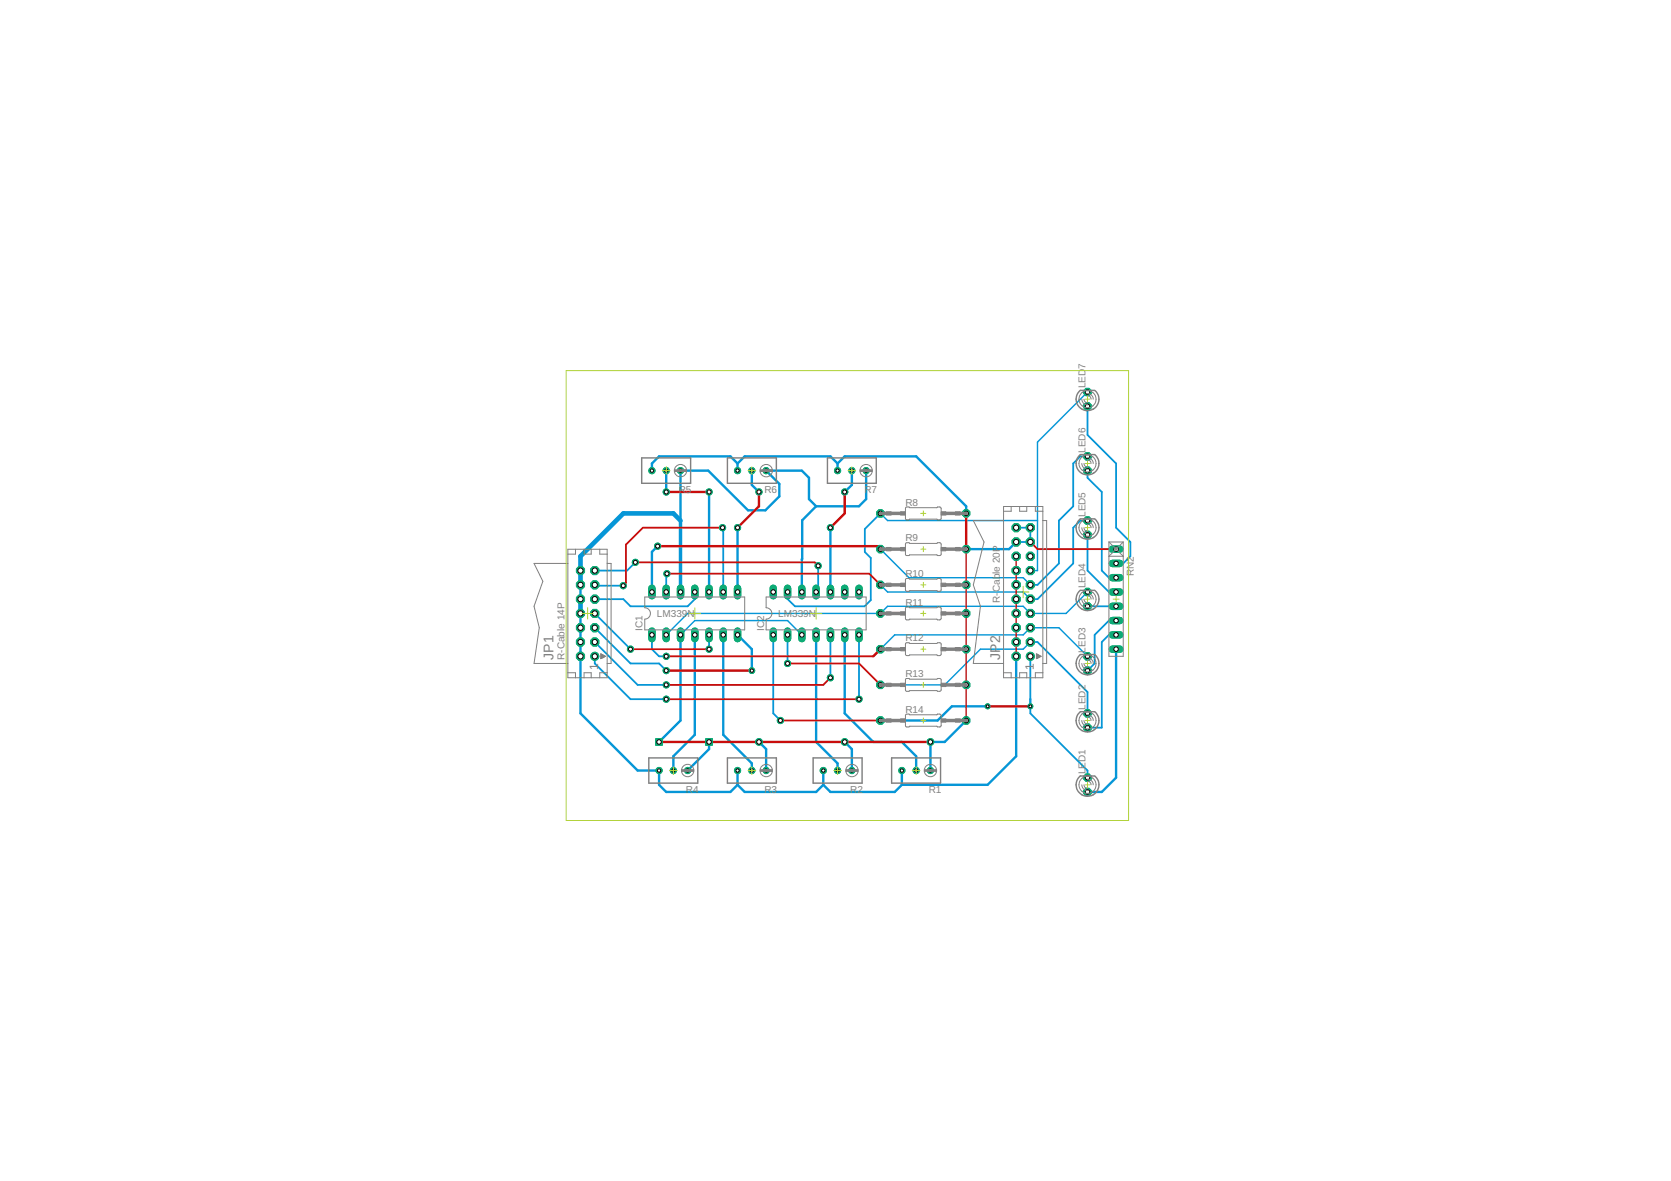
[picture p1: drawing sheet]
<svg xmlns="http://www.w3.org/2000/svg" width="297mm" height="210mm" viewBox="0 0 297 210" stroke-linecap="round" stroke-linejoin="round" font-family="sans-serif">
<defs><g id="words">
<g font-size="2.5" fill="#808080">
<text x="98.4" y="117.3" transform="rotate(-90 98.4 117.3)">JP1</text>
<text x="177.8" y="117.3" transform="rotate(-90 177.8 117.3)">JP2</text>
</g>
<g font-size="2.1" fill="#808080">
<text x="106.4" y="119.1" transform="rotate(-90 106.4 119.1)">1</text>
<text x="183.8" y="119.1" transform="rotate(-90 183.8 119.1)">1</text>
</g>
<g font-size="1.8" fill="#808080">
<text x="192.9" y="65.6" transform="rotate(-90 192.9 65.6)">7</text>
<text x="192.9" y="69" transform="rotate(-90 192.9 69)">LED</text>
<text x="192.9" y="80.5" transform="rotate(-90 192.9 80.5)">LED6</text>
<text x="120.7" y="87.6">R5</text>
<text x="135.9" y="87.6">R6</text>
<text x="153.7" y="87.6">R7</text>
<text x="160.9" y="89.9">R8</text>
<text x="192.9" y="91.9" transform="rotate(-90 192.9 91.9)">LED5</text>
<text x="160.9" y="96.2">R9</text>
<text x="160.9" y="102.6">R10</text>
<text x="160.9" y="107.6">R11</text>
<text x="177.7" y="107.1" transform="rotate(-90 177.7 107.1)">R-Cable 20P</text>
<text x="192.9" y="104.6" transform="rotate(-90 192.9 104.6)">LED4</text>
<text x="201.6" y="102.4" transform="rotate(-90 201.6 102.4)">RN2</text>
<text x="114.2" y="112.1" transform="rotate(-90 114.2 112.1)">IC1</text>
<text x="116.8" y="109.7">LM339N</text>
<text x="135.8" y="112.1" transform="rotate(-90 135.8 112.1)">IC</text>
<text x="135.8" y="110.3" transform="rotate(-90 135.8 110.3)">2</text>
<text x="138.4" y="109.7">LM339N</text>
<text x="160.9" y="114">R12</text>
<text x="100.3" y="117.3" transform="rotate(-90 100.3 117.3)">R-Cable 14P</text>
<text x="192.9" y="116" transform="rotate(-90 192.9 116)">LED3</text>
<text x="160.9" y="120.3">R13</text>
<text x="160.9" y="126.7">R14</text>
<text x="192.9" y="126.2" transform="rotate(-90 192.9 126.2)">LED2</text>
<text x="192.9" y="137.6" transform="rotate(-90 192.9 137.6)">LED1</text>
<text x="121.9" y="140.9">R4</text>
<text x="135.9" y="140.9">R3</text>
<text x="151.1" y="140.9">R2</text>
<text x="165.1" y="140.9">R1</text>
</g>
</g></defs>
<path d="M193.3 69.7l-8.9 8.9v22.8h-1.2M156.5 91.2l1.3 1.3h26.6M156.5 97.6l5.1 5.1h20.3l1.3 1.2M121 112.8l2.5-2.5h16.5l2.5 2.5M156.5 103.9l1.3 1.3h24.1l1.3 1.3M156.5 115.4l2.5-2.6h22.9l1.3-1.2h5l5.1 5M183.2 114.1l-1.3 1.3h-7.6l-6.4 6.3h-11.4M193.3 105.2l-3.8 3.8h-6.3l-1.3-1.2h-24.1l-1.3 1.2h-34.3l-3.8 3.8" fill="none" stroke="#0696d7" stroke-width=".25"/>
<g fill="none" stroke="#0696d7" stroke-width=".32">
<path d="M193.3 72.2v5.1l5.1 5.1v11.4l2.5 2.5v2.6l-1.2 1.2h-1.3M112.9 99.9l-1.4 1.5h-5.8M128.4 93.8l.2 .1v11.3M156.5 91.2l-2.8 2.8v4.1l1.1 1.1v7.5l-1.1 1.1h-12.4l-1.3-1.3v-1.3M180.6 93.8h2.6v2.5h-2.6M193.3 92.5h-1.3l-1.2 1.3v6.3l-6.4 6.4h-1.2M193.3 81.1h-1.3l-1.2 1.3v7.6l-2.6 2.5v7.6l-3.8 3.8h-1.2M193.3 83.7v1.2l2.6 2.5v14l1.2 1.3h1.3M193.3 95.1v6.3l3.8 3.8h1.3M105.7 111.6l6.4 6.3h5.1l1.2 1.3M105.7 109l6.4 6.4M105.7 103.9l.2 .2h4.9"/>
<path d="M105.7 116.6v1.3l6.4 6.4h6.3M105.7 114.1l7.6 7.6h5.1M115.9 112.8v2.6l1.3 1.2h1.2M118.6 102l-.2 .1v3.1M123.5 105.2v1.3l-1.3 1.3h-10.1l-1.3-1.3h-5.1M126 112.8v2.6M137.5 112.8v14l1.2 1.3M140 112.8v5.1M145.4 100.6v4.3l-.3 .3M147.6 112.8v7.7M152.7 112.8v11.5M183.2 116.6v7.7"/>
<path d="M183.2 114.1h1.2l8.9 8.9v3.8M193.3 107.8h5.1M198.4 112.8h-1.3l-1.2 1.3v15.2h-2.6M198.4 110.3h-1.3l-2.5 2.5v5.1l-1.3 1.3M183.2 125.5v1.3l10.1 10.1v1.3"/>
</g>
<g fill="none" stroke="#0696d7" stroke-width=".42">
<path d="M116.9 97.1l-1 1v7.1M118.4 83.7v3.7M126 87.4v17.8M131.1 82.4v1.3M131.1 93.8v11.4M131.1 82.4l-1.3-1.3h-12.6l-1.3 1.3v1.3M131.1 82.4l1.3-1.3h15.2l1.3 1.3M133.6 83.7v2.5l1.3 1.2M145.1 90l-1.3-1.3v-3.8l-1.3-1.2h-6.3l2.3 2.3v2.2l-2.4 2.5h-3.1l-7.1-7h-4.9v8.8M145.1 90l-2.5 2.5-.1 12.7M147.6 93.8v11.4M148.9 82.4v1.3"/>
<path d="M148.9 82.4l1.3-1.3h12.7l8.8 8.9v1.2M151.4 83.7v2.5l-1.2 1.2M154 83.7v5l-1.3 1.3h-7.6M180.6 96.3l-1.2 1.3h-7.7M103.2 101.4v5.1M103.2 109v17.8l10.1 10.1h3.9v2.6l1.2 1.3h11.4l1.3-1.3M121 112.8v15.3l-3.8 3.8M123.5 112.8v17.8l-3.8 3.8v2.5M128.6 112.8v17.8l5 5.1v1.2M131.1 112.8l2.5 2.6v3.8M145.1 112.8v19.1l3.8 3.8v1.2M150.2 112.8v14l5 5.1h5.1l2.6 2.5v2.5"/>
<path d="M180.6 116.6v17.8l-5 5.1h-15.3M198.4 115.4v22.8l-2.5 2.6h-2.6M126 131.9v1.2l-3.8 3.8M131.1 139.5l1.3 1.3h12.7l1.2-1.3M131.1 136.9v2.6M134.9 131.9l1.3 1.2v3.8M146.3 139.5l1.3 1.3h11.4l1.3-1.3M146.3 136.9v2.6M150.2 131.9l1.2 1.2v3.8M160.3 136.9v2.6M171.7 128.1l-3.8 3.8h-2.5v5M175.6 125.5h-6.4l-2.5 2.6h-10.2"/>
<path d="M183.2 124.3v1.2"/>
</g>
<path d="M121 92.5l-1.3-1.3h-8.9l-7.6 7.7v5M103.2 106.5v2.5" fill="none" stroke="#0696d7" stroke-width=".83"/>
<path d="M121 92.5v12.7" fill="none" stroke="#0696d7" stroke-width=".61"/>
<path d="M115.9 112.2v1.3" fill="none" stroke="#0dab76" stroke-width="1.3"/>
<circle cx="115.9" cy="112.8" r=".4" fill="#fff" stroke="#000" stroke-width=".18"/>
<path d="M118.4 112.2v1.3" fill="none" stroke="#0dab76" stroke-width="1.3"/>
<circle cx="118.4" cy="112.8" r=".4" fill="#fff" stroke="#000" stroke-width=".18"/>
<path d="M131.1 112.2v1.3" fill="none" stroke="#0dab76" stroke-width="1.3"/>
<circle cx="131.1" cy="112.8" r=".4" fill="#fff" stroke="#000" stroke-width=".18"/>
<path d="M131.1 104.6v1.3" fill="none" stroke="#0dab76" stroke-width="1.3"/>
<circle cx="131.1" cy="105.2" r=".4" fill="#fff" stroke="#000" stroke-width=".18"/>
<path d="M121 112.2v1.3" fill="none" stroke="#0dab76" stroke-width="1.3"/>
<circle cx="121" cy="112.8" r=".4" fill="#fff" stroke="#000" stroke-width=".18"/>
<path d="M123.5 112.2v1.3" fill="none" stroke="#0dab76" stroke-width="1.3"/>
<circle cx="123.5" cy="112.8" r=".4" fill="#fff" stroke="#000" stroke-width=".18"/>
<path d="M128.6 112.2v1.3" fill="none" stroke="#0dab76" stroke-width="1.3"/>
<circle cx="128.6" cy="112.8" r=".4" fill="#fff" stroke="#000" stroke-width=".18"/>
<path d="M126 112.2v1.3" fill="none" stroke="#0dab76" stroke-width="1.3"/>
<circle cx="126" cy="112.8" r=".4" fill="#fff" stroke="#000" stroke-width=".18"/>
<path d="M128.6 104.6v1.3" fill="none" stroke="#0dab76" stroke-width="1.3"/>
<circle cx="128.6" cy="105.2" r=".4" fill="#fff" stroke="#000" stroke-width=".18"/>
<path d="M126 104.6v1.3" fill="none" stroke="#0dab76" stroke-width="1.3"/>
<circle cx="126" cy="105.2" r=".4" fill="#fff" stroke="#000" stroke-width=".18"/>
<path d="M123.5 104.6v1.3" fill="none" stroke="#0dab76" stroke-width="1.3"/>
<circle cx="123.5" cy="105.2" r=".4" fill="#fff" stroke="#000" stroke-width=".18"/>
<path d="M121 104.6v1.3" fill="none" stroke="#0dab76" stroke-width="1.3"/>
<circle cx="121" cy="105.2" r=".4" fill="#fff" stroke="#000" stroke-width=".18"/>
<path d="M118.4 104.6v1.3" fill="none" stroke="#0dab76" stroke-width="1.3"/>
<circle cx="118.4" cy="105.2" r=".4" fill="#fff" stroke="#000" stroke-width=".18"/>
<path d="M115.9 104.6v1.3" fill="none" stroke="#0dab76" stroke-width="1.3"/>
<circle cx="115.9" cy="105.2" r=".4" fill="#fff" stroke="#000" stroke-width=".18"/>
<path d="M137.5 112.2v1.3" fill="none" stroke="#0dab76" stroke-width="1.3"/>
<circle cx="137.5" cy="112.8" r=".4" fill="#fff" stroke="#000" stroke-width=".18"/>
<path d="M140 112.2v1.3" fill="none" stroke="#0dab76" stroke-width="1.3"/>
<circle cx="140" cy="112.8" r=".4" fill="#fff" stroke="#000" stroke-width=".18"/>
<path d="M152.7 112.2v1.3" fill="none" stroke="#0dab76" stroke-width="1.3"/>
<circle cx="152.7" cy="112.8" r=".4" fill="#fff" stroke="#000" stroke-width=".18"/>
<path d="M152.7 104.6v1.3" fill="none" stroke="#0dab76" stroke-width="1.3"/>
<circle cx="152.7" cy="105.2" r=".4" fill="#fff" stroke="#000" stroke-width=".18"/>
<path d="M142.5 112.2v1.3" fill="none" stroke="#0dab76" stroke-width="1.3"/>
<circle cx="142.5" cy="112.8" r=".4" fill="#fff" stroke="#000" stroke-width=".18"/>
<path d="M145.1 112.2v1.3" fill="none" stroke="#0dab76" stroke-width="1.3"/>
<circle cx="145.1" cy="112.8" r=".4" fill="#fff" stroke="#000" stroke-width=".18"/>
<path d="M150.2 112.2v1.3" fill="none" stroke="#0dab76" stroke-width="1.3"/>
<circle cx="150.2" cy="112.8" r=".4" fill="#fff" stroke="#000" stroke-width=".18"/>
<path d="M147.6 112.2v1.3" fill="none" stroke="#0dab76" stroke-width="1.3"/>
<circle cx="147.6" cy="112.8" r=".4" fill="#fff" stroke="#000" stroke-width=".18"/>
<path d="M150.2 104.6v1.3" fill="none" stroke="#0dab76" stroke-width="1.3"/>
<circle cx="150.2" cy="105.2" r=".4" fill="#fff" stroke="#000" stroke-width=".18"/>
<path d="M147.6 104.6v1.3" fill="none" stroke="#0dab76" stroke-width="1.3"/>
<circle cx="147.6" cy="105.2" r=".4" fill="#fff" stroke="#000" stroke-width=".18"/>
<path d="M145.1 104.6v1.3" fill="none" stroke="#0dab76" stroke-width="1.3"/>
<circle cx="145.1" cy="105.2" r=".4" fill="#fff" stroke="#000" stroke-width=".18"/>
<path d="M142.5 104.6v1.3" fill="none" stroke="#0dab76" stroke-width="1.3"/>
<circle cx="142.5" cy="105.2" r=".4" fill="#fff" stroke="#000" stroke-width=".18"/>
<path d="M140 104.6v1.3" fill="none" stroke="#0dab76" stroke-width="1.3"/>
<circle cx="140" cy="105.2" r=".4" fill="#fff" stroke="#000" stroke-width=".18"/>
<path d="M137.5 104.6v1.3" fill="none" stroke="#0dab76" stroke-width="1.3"/>
<circle cx="137.5" cy="105.2" r=".4" fill="#fff" stroke="#000" stroke-width=".18"/>
<circle cx="105.7" cy="116.6" r=".72" fill="#0dab76" stroke="#0dab76" stroke-width=".18"/>
<circle cx="105.7" cy="116.6" r=".47" fill="#fff" stroke="#000" stroke-width=".18"/>
<circle cx="103.2" cy="116.6" r=".78" fill="#0dab76" stroke="#0dab76" stroke-width=".18"/>
<circle cx="103.2" cy="116.6" r=".47" fill="#fff" stroke="#000" stroke-width=".18"/>
<circle cx="105.7" cy="114.1" r=".78" fill="#0dab76" stroke="#0dab76" stroke-width=".18"/>
<circle cx="105.7" cy="114.1" r=".47" fill="#fff" stroke="#000" stroke-width=".18"/>
<circle cx="103.2" cy="114.1" r=".78" fill="#0dab76" stroke="#0dab76" stroke-width=".18"/>
<circle cx="103.2" cy="114.1" r=".47" fill="#fff" stroke="#000" stroke-width=".18"/>
<circle cx="105.7" cy="111.6" r=".78" fill="#0dab76" stroke="#0dab76" stroke-width=".18"/>
<circle cx="105.7" cy="111.6" r=".47" fill="#fff" stroke="#000" stroke-width=".18"/>
<circle cx="103.2" cy="111.6" r=".78" fill="#0dab76" stroke="#0dab76" stroke-width=".18"/>
<circle cx="103.2" cy="111.6" r=".47" fill="#fff" stroke="#000" stroke-width=".18"/>
<circle cx="105.7" cy="109" r=".78" fill="#0dab76" stroke="#0dab76" stroke-width=".18"/>
<circle cx="105.7" cy="109" r=".47" fill="#fff" stroke="#000" stroke-width=".18"/>
<circle cx="103.2" cy="109" r=".78" fill="#0dab76" stroke="#0dab76" stroke-width=".18"/>
<circle cx="103.2" cy="109" r=".47" fill="#fff" stroke="#000" stroke-width=".18"/>
<circle cx="105.7" cy="106.5" r=".78" fill="#0dab76" stroke="#0dab76" stroke-width=".18"/>
<circle cx="105.7" cy="106.5" r=".47" fill="#fff" stroke="#000" stroke-width=".18"/>
<circle cx="103.2" cy="106.5" r=".78" fill="#0dab76" stroke="#0dab76" stroke-width=".18"/>
<circle cx="103.2" cy="106.5" r=".47" fill="#fff" stroke="#000" stroke-width=".18"/>
<circle cx="105.7" cy="103.9" r=".78" fill="#0dab76" stroke="#0dab76" stroke-width=".18"/>
<circle cx="105.7" cy="103.9" r=".47" fill="#fff" stroke="#000" stroke-width=".18"/>
<circle cx="103.2" cy="103.9" r=".78" fill="#0dab76" stroke="#0dab76" stroke-width=".18"/>
<circle cx="103.2" cy="103.9" r=".47" fill="#fff" stroke="#000" stroke-width=".18"/>
<circle cx="105.7" cy="101.4" r=".78" fill="#0dab76" stroke="#0dab76" stroke-width=".18"/>
<circle cx="105.7" cy="101.4" r=".47" fill="#fff" stroke="#000" stroke-width=".18"/>
<circle cx="103.2" cy="101.4" r=".78" fill="#0dab76" stroke="#0dab76" stroke-width=".18"/>
<circle cx="103.2" cy="101.4" r=".47" fill="#fff" stroke="#000" stroke-width=".18"/>
<circle cx="183.2" cy="116.6" r=".72" fill="#0dab76" stroke="#0dab76" stroke-width=".18"/>
<circle cx="183.2" cy="116.6" r=".47" fill="#fff" stroke="#000" stroke-width=".18"/>
<circle cx="180.6" cy="116.6" r=".78" fill="#0dab76" stroke="#0dab76" stroke-width=".18"/>
<circle cx="180.6" cy="116.6" r=".47" fill="#fff" stroke="#000" stroke-width=".18"/>
<circle cx="183.2" cy="114.1" r=".78" fill="#0dab76" stroke="#0dab76" stroke-width=".18"/>
<circle cx="183.2" cy="114.1" r=".47" fill="#fff" stroke="#000" stroke-width=".18"/>
<circle cx="180.6" cy="114.1" r=".78" fill="#0dab76" stroke="#0dab76" stroke-width=".18"/>
<circle cx="180.6" cy="114.1" r=".47" fill="#fff" stroke="#000" stroke-width=".18"/>
<circle cx="183.2" cy="111.6" r=".78" fill="#0dab76" stroke="#0dab76" stroke-width=".18"/>
<circle cx="183.2" cy="111.6" r=".47" fill="#fff" stroke="#000" stroke-width=".18"/>
<circle cx="180.6" cy="111.6" r=".78" fill="#0dab76" stroke="#0dab76" stroke-width=".18"/>
<circle cx="180.6" cy="111.6" r=".47" fill="#fff" stroke="#000" stroke-width=".18"/>
<circle cx="183.2" cy="109" r=".78" fill="#0dab76" stroke="#0dab76" stroke-width=".18"/>
<circle cx="183.2" cy="109" r=".47" fill="#fff" stroke="#000" stroke-width=".18"/>
<circle cx="180.6" cy="109" r=".78" fill="#0dab76" stroke="#0dab76" stroke-width=".18"/>
<circle cx="180.6" cy="109" r=".47" fill="#fff" stroke="#000" stroke-width=".18"/>
<circle cx="183.2" cy="106.5" r=".78" fill="#0dab76" stroke="#0dab76" stroke-width=".18"/>
<circle cx="183.2" cy="106.5" r=".47" fill="#fff" stroke="#000" stroke-width=".18"/>
<circle cx="180.6" cy="106.5" r=".78" fill="#0dab76" stroke="#0dab76" stroke-width=".18"/>
<circle cx="180.6" cy="106.5" r=".47" fill="#fff" stroke="#000" stroke-width=".18"/>
<circle cx="183.2" cy="103.9" r=".78" fill="#0dab76" stroke="#0dab76" stroke-width=".18"/>
<circle cx="183.2" cy="103.9" r=".47" fill="#fff" stroke="#000" stroke-width=".18"/>
<circle cx="180.6" cy="103.9" r=".78" fill="#0dab76" stroke="#0dab76" stroke-width=".18"/>
<circle cx="180.6" cy="103.9" r=".47" fill="#fff" stroke="#000" stroke-width=".18"/>
<circle cx="183.2" cy="101.4" r=".78" fill="#0dab76" stroke="#0dab76" stroke-width=".18"/>
<circle cx="183.2" cy="101.4" r=".47" fill="#fff" stroke="#000" stroke-width=".18"/>
<circle cx="180.6" cy="101.4" r=".78" fill="#0dab76" stroke="#0dab76" stroke-width=".18"/>
<circle cx="180.6" cy="101.4" r=".47" fill="#fff" stroke="#000" stroke-width=".18"/>
<circle cx="183.2" cy="98.9" r=".78" fill="#0dab76" stroke="#0dab76" stroke-width=".18"/>
<circle cx="183.2" cy="98.9" r=".47" fill="#fff" stroke="#000" stroke-width=".18"/>
<circle cx="180.6" cy="98.9" r=".78" fill="#0dab76" stroke="#0dab76" stroke-width=".18"/>
<circle cx="180.6" cy="98.9" r=".47" fill="#fff" stroke="#000" stroke-width=".18"/>
<circle cx="183.2" cy="96.3" r=".78" fill="#0dab76" stroke="#0dab76" stroke-width=".18"/>
<circle cx="183.2" cy="96.3" r=".47" fill="#fff" stroke="#000" stroke-width=".18"/>
<circle cx="180.6" cy="96.3" r=".78" fill="#0dab76" stroke="#0dab76" stroke-width=".18"/>
<circle cx="180.6" cy="96.3" r=".47" fill="#fff" stroke="#000" stroke-width=".18"/>
<circle cx="183.2" cy="93.8" r=".78" fill="#0dab76" stroke="#0dab76" stroke-width=".18"/>
<circle cx="183.2" cy="93.8" r=".47" fill="#fff" stroke="#000" stroke-width=".18"/>
<circle cx="180.6" cy="93.8" r=".78" fill="#0dab76" stroke="#0dab76" stroke-width=".18"/>
<circle cx="180.6" cy="93.8" r=".47" fill="#fff" stroke="#000" stroke-width=".18"/>
<circle cx="156.5" cy="91.2" r=".71" fill="#0dab76" stroke="#0dab76" stroke-width=".18"/>
<circle cx="156.5" cy="91.2" r=".4" fill="#fff" stroke="#000" stroke-width=".18"/>
<circle cx="171.7" cy="91.2" r=".71" fill="#0dab76" stroke="#0dab76" stroke-width=".18"/>
<circle cx="171.7" cy="91.2" r=".4" fill="#fff" stroke="#000" stroke-width=".18"/>
<circle cx="156.5" cy="97.6" r=".71" fill="#0dab76" stroke="#0dab76" stroke-width=".18"/>
<circle cx="156.5" cy="97.6" r=".4" fill="#fff" stroke="#000" stroke-width=".18"/>
<circle cx="171.7" cy="97.6" r=".71" fill="#0dab76" stroke="#0dab76" stroke-width=".18"/>
<circle cx="171.7" cy="97.6" r=".4" fill="#fff" stroke="#000" stroke-width=".18"/>
<circle cx="156.5" cy="103.9" r=".71" fill="#0dab76" stroke="#0dab76" stroke-width=".18"/>
<circle cx="156.5" cy="103.9" r=".4" fill="#fff" stroke="#000" stroke-width=".18"/>
<circle cx="171.7" cy="103.9" r=".71" fill="#0dab76" stroke="#0dab76" stroke-width=".18"/>
<circle cx="171.7" cy="103.9" r=".4" fill="#fff" stroke="#000" stroke-width=".18"/>
<circle cx="156.5" cy="109" r=".71" fill="#0dab76" stroke="#0dab76" stroke-width=".18"/>
<circle cx="156.5" cy="109" r=".4" fill="#fff" stroke="#000" stroke-width=".18"/>
<circle cx="171.7" cy="109" r=".71" fill="#0dab76" stroke="#0dab76" stroke-width=".18"/>
<circle cx="171.7" cy="109" r=".4" fill="#fff" stroke="#000" stroke-width=".18"/>
<circle cx="156.5" cy="115.4" r=".71" fill="#0dab76" stroke="#0dab76" stroke-width=".18"/>
<circle cx="156.5" cy="115.4" r=".4" fill="#fff" stroke="#000" stroke-width=".18"/>
<circle cx="171.7" cy="115.4" r=".71" fill="#0dab76" stroke="#0dab76" stroke-width=".18"/>
<circle cx="171.7" cy="115.4" r=".4" fill="#fff" stroke="#000" stroke-width=".18"/>
<circle cx="156.5" cy="121.7" r=".71" fill="#0dab76" stroke="#0dab76" stroke-width=".18"/>
<circle cx="156.5" cy="121.7" r=".4" fill="#fff" stroke="#000" stroke-width=".18"/>
<circle cx="171.7" cy="121.7" r=".71" fill="#0dab76" stroke="#0dab76" stroke-width=".18"/>
<circle cx="171.7" cy="121.7" r=".4" fill="#fff" stroke="#000" stroke-width=".18"/>
<circle cx="156.5" cy="128.1" r=".71" fill="#0dab76" stroke="#0dab76" stroke-width=".18"/>
<circle cx="156.5" cy="128.1" r=".4" fill="#fff" stroke="#000" stroke-width=".18"/>
<circle cx="171.7" cy="128.1" r=".71" fill="#0dab76" stroke="#0dab76" stroke-width=".18"/>
<circle cx="171.7" cy="128.1" r=".4" fill="#fff" stroke="#000" stroke-width=".18"/>
<circle cx="193.3" cy="140.8" r=".71" fill="#0dab76" stroke="#0dab76" stroke-width=".18"/>
<circle cx="193.3" cy="140.8" r=".4" fill="#fff" stroke="#000" stroke-width=".18"/>
<circle cx="193.3" cy="138.2" r=".71" fill="#0dab76" stroke="#0dab76" stroke-width=".18"/>
<circle cx="193.3" cy="138.2" r=".4" fill="#fff" stroke="#000" stroke-width=".18"/>
<circle cx="193.3" cy="129.3" r=".71" fill="#0dab76" stroke="#0dab76" stroke-width=".18"/>
<circle cx="193.3" cy="129.3" r=".4" fill="#fff" stroke="#000" stroke-width=".18"/>
<circle cx="193.3" cy="126.8" r=".71" fill="#0dab76" stroke="#0dab76" stroke-width=".18"/>
<circle cx="193.3" cy="126.8" r=".4" fill="#fff" stroke="#000" stroke-width=".18"/>
<circle cx="193.3" cy="119.2" r=".71" fill="#0dab76" stroke="#0dab76" stroke-width=".18"/>
<circle cx="193.3" cy="119.2" r=".4" fill="#fff" stroke="#000" stroke-width=".18"/>
<circle cx="193.3" cy="116.6" r=".71" fill="#0dab76" stroke="#0dab76" stroke-width=".18"/>
<circle cx="193.3" cy="116.6" r=".4" fill="#fff" stroke="#000" stroke-width=".18"/>
<circle cx="193.3" cy="107.8" r=".71" fill="#0dab76" stroke="#0dab76" stroke-width=".18"/>
<circle cx="193.3" cy="107.8" r=".4" fill="#fff" stroke="#000" stroke-width=".18"/>
<circle cx="193.3" cy="105.2" r=".71" fill="#0dab76" stroke="#0dab76" stroke-width=".18"/>
<circle cx="193.3" cy="105.2" r=".4" fill="#fff" stroke="#000" stroke-width=".18"/>
<circle cx="193.3" cy="95.1" r=".71" fill="#0dab76" stroke="#0dab76" stroke-width=".18"/>
<circle cx="193.3" cy="95.1" r=".4" fill="#fff" stroke="#000" stroke-width=".18"/>
<circle cx="193.3" cy="92.5" r=".71" fill="#0dab76" stroke="#0dab76" stroke-width=".18"/>
<circle cx="193.3" cy="92.5" r=".4" fill="#fff" stroke="#000" stroke-width=".18"/>
<circle cx="193.3" cy="83.7" r=".71" fill="#0dab76" stroke="#0dab76" stroke-width=".18"/>
<circle cx="193.3" cy="83.7" r=".4" fill="#fff" stroke="#000" stroke-width=".18"/>
<circle cx="193.3" cy="81.1" r=".71" fill="#0dab76" stroke="#0dab76" stroke-width=".18"/>
<circle cx="193.3" cy="81.1" r=".4" fill="#fff" stroke="#000" stroke-width=".18"/>
<circle cx="193.3" cy="72.2" r=".71" fill="#0dab76" stroke="#0dab76" stroke-width=".18"/>
<circle cx="193.3" cy="72.2" r=".4" fill="#fff" stroke="#000" stroke-width=".18"/>
<circle cx="193.3" cy="69.7" r=".71" fill="#0dab76" stroke="#0dab76" stroke-width=".18"/>
<circle cx="193.3" cy="69.7" r=".4" fill="#fff" stroke="#000" stroke-width=".18"/>
<circle cx="165.4" cy="136.9" r=".55" fill="#0dab76" stroke="#0dab76" stroke-width=".18"/>
<circle cx="165.4" cy="136.9" r=".3" fill="#fff" stroke="#000" stroke-width=".18"/>
<circle cx="162.9" cy="136.9" r=".55" fill="#0dab76" stroke="#0dab76" stroke-width=".18"/>
<circle cx="162.9" cy="136.9" r=".3" fill="#fff" stroke="#000" stroke-width=".18"/>
<circle cx="160.3" cy="136.9" r=".55" fill="#0dab76" stroke="#0dab76" stroke-width=".18"/>
<circle cx="160.3" cy="136.9" r=".3" fill="#fff" stroke="#000" stroke-width=".18"/>
<circle cx="151.4" cy="136.9" r=".55" fill="#0dab76" stroke="#0dab76" stroke-width=".18"/>
<circle cx="151.4" cy="136.9" r=".3" fill="#fff" stroke="#000" stroke-width=".18"/>
<circle cx="148.9" cy="136.9" r=".55" fill="#0dab76" stroke="#0dab76" stroke-width=".18"/>
<circle cx="148.9" cy="136.9" r=".3" fill="#fff" stroke="#000" stroke-width=".18"/>
<circle cx="146.3" cy="136.9" r=".55" fill="#0dab76" stroke="#0dab76" stroke-width=".18"/>
<circle cx="146.3" cy="136.9" r=".3" fill="#fff" stroke="#000" stroke-width=".18"/>
<circle cx="136.2" cy="136.9" r=".55" fill="#0dab76" stroke="#0dab76" stroke-width=".18"/>
<circle cx="136.2" cy="136.9" r=".3" fill="#fff" stroke="#000" stroke-width=".18"/>
<circle cx="133.6" cy="136.9" r=".55" fill="#0dab76" stroke="#0dab76" stroke-width=".18"/>
<circle cx="133.6" cy="136.9" r=".3" fill="#fff" stroke="#000" stroke-width=".18"/>
<circle cx="131.1" cy="136.9" r=".55" fill="#0dab76" stroke="#0dab76" stroke-width=".18"/>
<circle cx="131.1" cy="136.9" r=".3" fill="#fff" stroke="#000" stroke-width=".18"/>
<circle cx="122.2" cy="136.9" r=".55" fill="#0dab76" stroke="#0dab76" stroke-width=".18"/>
<circle cx="122.2" cy="136.9" r=".3" fill="#fff" stroke="#000" stroke-width=".18"/>
<circle cx="119.7" cy="136.9" r=".55" fill="#0dab76" stroke="#0dab76" stroke-width=".18"/>
<circle cx="119.7" cy="136.9" r=".3" fill="#fff" stroke="#000" stroke-width=".18"/>
<circle cx="117.2" cy="136.9" r=".55" fill="#0dab76" stroke="#0dab76" stroke-width=".18"/>
<circle cx="117.2" cy="136.9" r=".3" fill="#fff" stroke="#000" stroke-width=".18"/>
<circle cx="121" cy="83.7" r=".55" fill="#0dab76" stroke="#0dab76" stroke-width=".18"/>
<circle cx="121" cy="83.7" r=".3" fill="#fff" stroke="#000" stroke-width=".18"/>
<circle cx="118.4" cy="83.7" r=".55" fill="#0dab76" stroke="#0dab76" stroke-width=".18"/>
<circle cx="118.4" cy="83.7" r=".3" fill="#fff" stroke="#000" stroke-width=".18"/>
<circle cx="115.9" cy="83.7" r=".55" fill="#0dab76" stroke="#0dab76" stroke-width=".18"/>
<circle cx="115.9" cy="83.7" r=".3" fill="#fff" stroke="#000" stroke-width=".18"/>
<circle cx="136.2" cy="83.7" r=".55" fill="#0dab76" stroke="#0dab76" stroke-width=".18"/>
<circle cx="136.2" cy="83.7" r=".3" fill="#fff" stroke="#000" stroke-width=".18"/>
<circle cx="133.6" cy="83.7" r=".55" fill="#0dab76" stroke="#0dab76" stroke-width=".18"/>
<circle cx="133.6" cy="83.7" r=".3" fill="#fff" stroke="#000" stroke-width=".18"/>
<circle cx="131.1" cy="83.7" r=".55" fill="#0dab76" stroke="#0dab76" stroke-width=".18"/>
<circle cx="131.1" cy="83.7" r=".3" fill="#fff" stroke="#000" stroke-width=".18"/>
<circle cx="154" cy="83.7" r=".55" fill="#0dab76" stroke="#0dab76" stroke-width=".18"/>
<circle cx="154" cy="83.7" r=".3" fill="#fff" stroke="#000" stroke-width=".18"/>
<circle cx="151.4" cy="83.7" r=".55" fill="#0dab76" stroke="#0dab76" stroke-width=".18"/>
<circle cx="151.4" cy="83.7" r=".3" fill="#fff" stroke="#000" stroke-width=".18"/>
<circle cx="148.9" cy="83.7" r=".55" fill="#0dab76" stroke="#0dab76" stroke-width=".18"/>
<circle cx="148.9" cy="83.7" r=".3" fill="#fff" stroke="#000" stroke-width=".18"/>
<path d="M197.7 97.6h1.4" fill="none" stroke="#0dab76" stroke-width="1.3"/>
<circle cx="198.4" cy="97.6" r=".4" fill="#fff" stroke="#000" stroke-width=".18"/>
<path d="M197.7 100.1h1.4" fill="none" stroke="#0dab76" stroke-width="1.3"/>
<circle cx="198.4" cy="100.1" r=".4" fill="#fff" stroke="#000" stroke-width=".18"/>
<path d="M197.7 102.7h1.4" fill="none" stroke="#0dab76" stroke-width="1.3"/>
<circle cx="198.4" cy="102.7" r=".4" fill="#fff" stroke="#000" stroke-width=".18"/>
<path d="M197.7 105.2h1.4" fill="none" stroke="#0dab76" stroke-width="1.3"/>
<circle cx="198.4" cy="105.2" r=".4" fill="#fff" stroke="#000" stroke-width=".18"/>
<path d="M197.7 107.8h1.4" fill="none" stroke="#0dab76" stroke-width="1.3"/>
<circle cx="198.4" cy="107.8" r=".4" fill="#fff" stroke="#000" stroke-width=".18"/>
<path d="M197.7 110.3h1.4" fill="none" stroke="#0dab76" stroke-width="1.3"/>
<circle cx="198.4" cy="110.3" r=".4" fill="#fff" stroke="#000" stroke-width=".18"/>
<path d="M197.7 112.8h1.4" fill="none" stroke="#0dab76" stroke-width="1.3"/>
<circle cx="198.4" cy="112.8" r=".4" fill="#fff" stroke="#000" stroke-width=".18"/>
<path d="M197.7 115.4h1.4" fill="none" stroke="#0dab76" stroke-width="1.3"/>
<circle cx="198.4" cy="115.4" r=".4" fill="#fff" stroke="#000" stroke-width=".18"/>
<circle cx="133.6" cy="119.2" r=".51" fill="#0dab76" stroke="#0dab76" stroke-width=".18"/>
<circle cx="133.6" cy="119.2" r=".3" fill="#fff" stroke="#000" stroke-width=".18"/>
<circle cx="118.4" cy="119.2" r=".55" fill="#0dab76" stroke="#0dab76" stroke-width=".18"/>
<circle cx="118.4" cy="119.2" r=".36" fill="#fff" stroke="#000" stroke-width=".18"/>
<circle cx="126" cy="115.4" r=".55" fill="#0dab76" stroke="#0dab76" stroke-width=".18"/>
<circle cx="126" cy="115.4" r=".36" fill="#fff" stroke="#000" stroke-width=".18"/>
<circle cx="112.1" cy="115.4" r=".55" fill="#0dab76" stroke="#0dab76" stroke-width=".18"/>
<circle cx="112.1" cy="115.4" r=".36" fill="#fff" stroke="#000" stroke-width=".18"/>
<circle cx="128.4" cy="93.8" r=".55" fill="#0dab76" stroke="#0dab76" stroke-width=".18"/>
<circle cx="128.4" cy="93.8" r=".36" fill="#fff" stroke="#000" stroke-width=".18"/>
<circle cx="110.8" cy="104.1" r=".55" fill="#0dab76" stroke="#0dab76" stroke-width=".18"/>
<circle cx="110.8" cy="104.1" r=".36" fill="#fff" stroke="#000" stroke-width=".18"/>
<circle cx="112.9" cy="99.9" r=".55" fill="#0dab76" stroke="#0dab76" stroke-width=".18"/>
<circle cx="112.9" cy="99.9" r=".36" fill="#fff" stroke="#000" stroke-width=".18"/>
<circle cx="145.4" cy="100.6" r=".55" fill="#0dab76" stroke="#0dab76" stroke-width=".18"/>
<circle cx="145.4" cy="100.6" r=".36" fill="#fff" stroke="#000" stroke-width=".18"/>
<circle cx="118.4" cy="124.3" r=".55" fill="#0dab76" stroke="#0dab76" stroke-width=".18"/>
<circle cx="118.4" cy="124.3" r=".36" fill="#fff" stroke="#000" stroke-width=".18"/>
<circle cx="152.7" cy="124.3" r=".55" fill="#0dab76" stroke="#0dab76" stroke-width=".18"/>
<circle cx="152.7" cy="124.3" r=".36" fill="#fff" stroke="#000" stroke-width=".18"/>
<circle cx="118.4" cy="121.7" r=".55" fill="#0dab76" stroke="#0dab76" stroke-width=".18"/>
<circle cx="118.4" cy="121.7" r=".36" fill="#fff" stroke="#000" stroke-width=".18"/>
<circle cx="147.6" cy="120.5" r=".55" fill="#0dab76" stroke="#0dab76" stroke-width=".18"/>
<circle cx="147.6" cy="120.5" r=".36" fill="#fff" stroke="#000" stroke-width=".18"/>
<circle cx="118.6" cy="102" r=".55" fill="#0dab76" stroke="#0dab76" stroke-width=".18"/>
<circle cx="118.6" cy="102" r=".36" fill="#fff" stroke="#000" stroke-width=".18"/>
<circle cx="116.9" cy="97.1" r=".55" fill="#0dab76" stroke="#0dab76" stroke-width=".18"/>
<circle cx="116.9" cy="97.1" r=".36" fill="#fff" stroke="#000" stroke-width=".18"/>
<circle cx="175.6" cy="125.5" r=".44" fill="#0dab76" stroke="#0dab76" stroke-width=".18"/>
<circle cx="175.6" cy="125.5" r=".25" fill="#fff" stroke="#000" stroke-width=".18"/>
<circle cx="183.2" cy="125.5" r=".44" fill="#0dab76" stroke="#0dab76" stroke-width=".18"/>
<circle cx="183.2" cy="125.5" r=".25" fill="#fff" stroke="#000" stroke-width=".18"/>
<circle cx="138.7" cy="128.1" r=".55" fill="#0dab76" stroke="#0dab76" stroke-width=".18"/>
<circle cx="138.7" cy="128.1" r=".36" fill="#fff" stroke="#000" stroke-width=".18"/>
<circle cx="140" cy="117.9" r=".55" fill="#0dab76" stroke="#0dab76" stroke-width=".18"/>
<circle cx="140" cy="117.9" r=".36" fill="#fff" stroke="#000" stroke-width=".18"/>
<circle cx="118.4" cy="116.6" r=".55" fill="#0dab76" stroke="#0dab76" stroke-width=".18"/>
<circle cx="118.4" cy="116.6" r=".36" fill="#fff" stroke="#000" stroke-width=".18"/>
<circle cx="126" cy="87.4" r=".55" fill="#0dab76" stroke="#0dab76" stroke-width=".18"/>
<circle cx="126" cy="87.4" r=".36" fill="#fff" stroke="#000" stroke-width=".18"/>
<circle cx="118.4" cy="87.4" r=".55" fill="#0dab76" stroke="#0dab76" stroke-width=".18"/>
<circle cx="118.4" cy="87.4" r=".36" fill="#fff" stroke="#000" stroke-width=".18"/>
<circle cx="134.9" cy="87.4" r=".55" fill="#0dab76" stroke="#0dab76" stroke-width=".18"/>
<circle cx="134.9" cy="87.4" r=".36" fill="#fff" stroke="#000" stroke-width=".18"/>
<circle cx="131.1" cy="93.8" r=".55" fill="#0dab76" stroke="#0dab76" stroke-width=".18"/>
<circle cx="131.1" cy="93.8" r=".36" fill="#fff" stroke="#000" stroke-width=".18"/>
<circle cx="150.2" cy="87.4" r=".55" fill="#0dab76" stroke="#0dab76" stroke-width=".18"/>
<circle cx="150.2" cy="87.4" r=".36" fill="#fff" stroke="#000" stroke-width=".18"/>
<circle cx="147.6" cy="93.8" r=".55" fill="#0dab76" stroke="#0dab76" stroke-width=".18"/>
<circle cx="147.6" cy="93.8" r=".36" fill="#fff" stroke="#000" stroke-width=".18"/>
<path d="M116.6 131.3h1.2v1.2h-1.2z" fill="#0dab76" stroke="#0dab76" stroke-width=".18"/>
<circle cx="117.2" cy="131.9" r=".4" fill="#fff" stroke="#000" stroke-width=".18"/>
<path d="M125.5 131.3h1.1v1.2h-1.1z" fill="#0dab76" stroke="#0dab76" stroke-width=".18"/>
<circle cx="126" cy="131.9" r=".4" fill="#fff" stroke="#000" stroke-width=".18"/>
<circle cx="134.9" cy="131.9" r=".59" fill="#0dab76" stroke="#0dab76" stroke-width=".18"/>
<circle cx="134.9" cy="131.9" r=".4" fill="#fff" stroke="#000" stroke-width=".18"/>
<circle cx="150.2" cy="131.9" r=".59" fill="#0dab76" stroke="#0dab76" stroke-width=".18"/>
<circle cx="150.2" cy="131.9" r=".4" fill="#fff" stroke="#000" stroke-width=".18"/>
<circle cx="165.4" cy="131.9" r=".59" fill="#0dab76" stroke="#0dab76" stroke-width=".18"/>
<circle cx="165.4" cy="131.9" r=".4" fill="#fff" stroke="#000" stroke-width=".18"/>
<path d="M116.9 97.1h39.1l.5 .5M118.4 87.4h7.6M134.9 87.4v2.6l-3.8 3.8M150.2 87.4v3.8l-2.6 2.6M171.7 91.2v6.4M118.4 119.2h15.2M156.5 115.4l-1.3 1.2M117.2 131.9h48.2M175.6 125.5h7.6" fill="none" stroke="#c90d0c" stroke-width=".42"/>
<path d="M112.9 99.9h31.9l.6 .7M128.4 93.8h-14.1l-3 3v6.8l-.5 .5M183.2 96.3l1.2 1.3h14M112.1 115.4h13.9M118.4 116.6h36.8M118.6 102h35.9l2 1.9M140 117.9h12.7l3.8 3.8M118.4 124.3h34.3M138.7 128.1h17.8M147.6 120.5l-1.3 1.2h-27.9" fill="none" stroke="#c90d0c" stroke-width=".32"/>
<path d="M171.7 97.6v30.5M180.6 98.9v17.7" fill="none" stroke="#c90d0c" stroke-width=".25"/>
<path d="M115.9 112.2v1.3" fill="none" stroke="#0dab76" stroke-width="1.3"/>
<circle cx="115.9" cy="112.8" r=".4" fill="#fff" stroke="#000" stroke-width=".18"/>
<path d="M118.4 112.2v1.3" fill="none" stroke="#0dab76" stroke-width="1.3"/>
<circle cx="118.4" cy="112.8" r=".4" fill="#fff" stroke="#000" stroke-width=".18"/>
<path d="M131.1 112.2v1.3" fill="none" stroke="#0dab76" stroke-width="1.3"/>
<circle cx="131.1" cy="112.8" r=".4" fill="#fff" stroke="#000" stroke-width=".18"/>
<path d="M131.1 104.6v1.3" fill="none" stroke="#0dab76" stroke-width="1.3"/>
<circle cx="131.1" cy="105.2" r=".4" fill="#fff" stroke="#000" stroke-width=".18"/>
<path d="M121 112.2v1.3" fill="none" stroke="#0dab76" stroke-width="1.3"/>
<circle cx="121" cy="112.8" r=".4" fill="#fff" stroke="#000" stroke-width=".18"/>
<path d="M123.5 112.2v1.3" fill="none" stroke="#0dab76" stroke-width="1.3"/>
<circle cx="123.5" cy="112.8" r=".4" fill="#fff" stroke="#000" stroke-width=".18"/>
<path d="M128.6 112.2v1.3" fill="none" stroke="#0dab76" stroke-width="1.3"/>
<circle cx="128.6" cy="112.8" r=".4" fill="#fff" stroke="#000" stroke-width=".18"/>
<path d="M126 112.2v1.3" fill="none" stroke="#0dab76" stroke-width="1.3"/>
<circle cx="126" cy="112.8" r=".4" fill="#fff" stroke="#000" stroke-width=".18"/>
<path d="M128.6 104.6v1.3" fill="none" stroke="#0dab76" stroke-width="1.3"/>
<circle cx="128.6" cy="105.2" r=".4" fill="#fff" stroke="#000" stroke-width=".18"/>
<path d="M126 104.6v1.3" fill="none" stroke="#0dab76" stroke-width="1.3"/>
<circle cx="126" cy="105.2" r=".4" fill="#fff" stroke="#000" stroke-width=".18"/>
<path d="M123.5 104.6v1.3" fill="none" stroke="#0dab76" stroke-width="1.3"/>
<circle cx="123.5" cy="105.2" r=".4" fill="#fff" stroke="#000" stroke-width=".18"/>
<path d="M121 104.6v1.3" fill="none" stroke="#0dab76" stroke-width="1.3"/>
<circle cx="121" cy="105.2" r=".4" fill="#fff" stroke="#000" stroke-width=".18"/>
<path d="M118.4 104.6v1.3" fill="none" stroke="#0dab76" stroke-width="1.3"/>
<circle cx="118.4" cy="105.2" r=".4" fill="#fff" stroke="#000" stroke-width=".18"/>
<path d="M115.9 104.6v1.3" fill="none" stroke="#0dab76" stroke-width="1.3"/>
<circle cx="115.9" cy="105.2" r=".4" fill="#fff" stroke="#000" stroke-width=".18"/>
<path d="M137.5 112.2v1.3" fill="none" stroke="#0dab76" stroke-width="1.3"/>
<circle cx="137.5" cy="112.8" r=".4" fill="#fff" stroke="#000" stroke-width=".18"/>
<path d="M140 112.2v1.3" fill="none" stroke="#0dab76" stroke-width="1.3"/>
<circle cx="140" cy="112.8" r=".4" fill="#fff" stroke="#000" stroke-width=".18"/>
<path d="M152.7 112.2v1.3" fill="none" stroke="#0dab76" stroke-width="1.3"/>
<circle cx="152.7" cy="112.8" r=".4" fill="#fff" stroke="#000" stroke-width=".18"/>
<path d="M152.7 104.6v1.3" fill="none" stroke="#0dab76" stroke-width="1.3"/>
<circle cx="152.7" cy="105.2" r=".4" fill="#fff" stroke="#000" stroke-width=".18"/>
<path d="M142.5 112.2v1.3" fill="none" stroke="#0dab76" stroke-width="1.3"/>
<circle cx="142.5" cy="112.8" r=".4" fill="#fff" stroke="#000" stroke-width=".18"/>
<path d="M145.1 112.2v1.3" fill="none" stroke="#0dab76" stroke-width="1.3"/>
<circle cx="145.1" cy="112.8" r=".4" fill="#fff" stroke="#000" stroke-width=".18"/>
<path d="M150.2 112.2v1.3" fill="none" stroke="#0dab76" stroke-width="1.3"/>
<circle cx="150.2" cy="112.8" r=".4" fill="#fff" stroke="#000" stroke-width=".18"/>
<path d="M147.6 112.2v1.3" fill="none" stroke="#0dab76" stroke-width="1.3"/>
<circle cx="147.6" cy="112.8" r=".4" fill="#fff" stroke="#000" stroke-width=".18"/>
<path d="M150.2 104.6v1.3" fill="none" stroke="#0dab76" stroke-width="1.3"/>
<circle cx="150.2" cy="105.2" r=".4" fill="#fff" stroke="#000" stroke-width=".18"/>
<path d="M147.6 104.6v1.3" fill="none" stroke="#0dab76" stroke-width="1.3"/>
<circle cx="147.6" cy="105.2" r=".4" fill="#fff" stroke="#000" stroke-width=".18"/>
<path d="M145.1 104.6v1.3" fill="none" stroke="#0dab76" stroke-width="1.3"/>
<circle cx="145.1" cy="105.2" r=".4" fill="#fff" stroke="#000" stroke-width=".18"/>
<path d="M142.5 104.6v1.3" fill="none" stroke="#0dab76" stroke-width="1.3"/>
<circle cx="142.5" cy="105.2" r=".4" fill="#fff" stroke="#000" stroke-width=".18"/>
<path d="M140 104.6v1.3" fill="none" stroke="#0dab76" stroke-width="1.3"/>
<circle cx="140" cy="105.2" r=".4" fill="#fff" stroke="#000" stroke-width=".18"/>
<path d="M137.5 104.6v1.3" fill="none" stroke="#0dab76" stroke-width="1.3"/>
<circle cx="137.5" cy="105.2" r=".4" fill="#fff" stroke="#000" stroke-width=".18"/>
<circle cx="105.7" cy="116.6" r=".72" fill="#0dab76" stroke="#0dab76" stroke-width=".18"/>
<circle cx="105.7" cy="116.6" r=".47" fill="#fff" stroke="#000" stroke-width=".18"/>
<circle cx="103.2" cy="116.6" r=".78" fill="#0dab76" stroke="#0dab76" stroke-width=".18"/>
<circle cx="103.2" cy="116.6" r=".47" fill="#fff" stroke="#000" stroke-width=".18"/>
<circle cx="105.7" cy="114.1" r=".78" fill="#0dab76" stroke="#0dab76" stroke-width=".18"/>
<circle cx="105.7" cy="114.1" r=".47" fill="#fff" stroke="#000" stroke-width=".18"/>
<circle cx="103.2" cy="114.1" r=".78" fill="#0dab76" stroke="#0dab76" stroke-width=".18"/>
<circle cx="103.2" cy="114.1" r=".47" fill="#fff" stroke="#000" stroke-width=".18"/>
<circle cx="105.7" cy="111.6" r=".78" fill="#0dab76" stroke="#0dab76" stroke-width=".18"/>
<circle cx="105.7" cy="111.6" r=".47" fill="#fff" stroke="#000" stroke-width=".18"/>
<circle cx="103.2" cy="111.6" r=".78" fill="#0dab76" stroke="#0dab76" stroke-width=".18"/>
<circle cx="103.2" cy="111.6" r=".47" fill="#fff" stroke="#000" stroke-width=".18"/>
<circle cx="105.7" cy="109" r=".78" fill="#0dab76" stroke="#0dab76" stroke-width=".18"/>
<circle cx="105.7" cy="109" r=".47" fill="#fff" stroke="#000" stroke-width=".18"/>
<circle cx="103.2" cy="109" r=".78" fill="#0dab76" stroke="#0dab76" stroke-width=".18"/>
<circle cx="103.2" cy="109" r=".47" fill="#fff" stroke="#000" stroke-width=".18"/>
<circle cx="105.7" cy="106.5" r=".78" fill="#0dab76" stroke="#0dab76" stroke-width=".18"/>
<circle cx="105.7" cy="106.5" r=".47" fill="#fff" stroke="#000" stroke-width=".18"/>
<circle cx="103.2" cy="106.5" r=".78" fill="#0dab76" stroke="#0dab76" stroke-width=".18"/>
<circle cx="103.2" cy="106.5" r=".47" fill="#fff" stroke="#000" stroke-width=".18"/>
<circle cx="105.7" cy="103.9" r=".78" fill="#0dab76" stroke="#0dab76" stroke-width=".18"/>
<circle cx="105.7" cy="103.9" r=".47" fill="#fff" stroke="#000" stroke-width=".18"/>
<circle cx="103.2" cy="103.9" r=".78" fill="#0dab76" stroke="#0dab76" stroke-width=".18"/>
<circle cx="103.2" cy="103.9" r=".47" fill="#fff" stroke="#000" stroke-width=".18"/>
<circle cx="105.7" cy="101.4" r=".78" fill="#0dab76" stroke="#0dab76" stroke-width=".18"/>
<circle cx="105.7" cy="101.4" r=".47" fill="#fff" stroke="#000" stroke-width=".18"/>
<circle cx="103.2" cy="101.4" r=".78" fill="#0dab76" stroke="#0dab76" stroke-width=".18"/>
<circle cx="103.2" cy="101.4" r=".47" fill="#fff" stroke="#000" stroke-width=".18"/>
<circle cx="183.2" cy="116.6" r=".72" fill="#0dab76" stroke="#0dab76" stroke-width=".18"/>
<circle cx="183.2" cy="116.6" r=".47" fill="#fff" stroke="#000" stroke-width=".18"/>
<circle cx="180.6" cy="116.6" r=".78" fill="#0dab76" stroke="#0dab76" stroke-width=".18"/>
<circle cx="180.6" cy="116.6" r=".47" fill="#fff" stroke="#000" stroke-width=".18"/>
<circle cx="183.2" cy="114.1" r=".78" fill="#0dab76" stroke="#0dab76" stroke-width=".18"/>
<circle cx="183.2" cy="114.1" r=".47" fill="#fff" stroke="#000" stroke-width=".18"/>
<circle cx="180.6" cy="114.1" r=".78" fill="#0dab76" stroke="#0dab76" stroke-width=".18"/>
<circle cx="180.6" cy="114.1" r=".47" fill="#fff" stroke="#000" stroke-width=".18"/>
<circle cx="183.2" cy="111.6" r=".78" fill="#0dab76" stroke="#0dab76" stroke-width=".18"/>
<circle cx="183.2" cy="111.6" r=".47" fill="#fff" stroke="#000" stroke-width=".18"/>
<circle cx="180.6" cy="111.6" r=".78" fill="#0dab76" stroke="#0dab76" stroke-width=".18"/>
<circle cx="180.6" cy="111.6" r=".47" fill="#fff" stroke="#000" stroke-width=".18"/>
<circle cx="183.2" cy="109" r=".78" fill="#0dab76" stroke="#0dab76" stroke-width=".18"/>
<circle cx="183.2" cy="109" r=".47" fill="#fff" stroke="#000" stroke-width=".18"/>
<circle cx="180.6" cy="109" r=".78" fill="#0dab76" stroke="#0dab76" stroke-width=".18"/>
<circle cx="180.6" cy="109" r=".47" fill="#fff" stroke="#000" stroke-width=".18"/>
<circle cx="183.2" cy="106.5" r=".78" fill="#0dab76" stroke="#0dab76" stroke-width=".18"/>
<circle cx="183.2" cy="106.5" r=".47" fill="#fff" stroke="#000" stroke-width=".18"/>
<circle cx="180.6" cy="106.5" r=".78" fill="#0dab76" stroke="#0dab76" stroke-width=".18"/>
<circle cx="180.6" cy="106.5" r=".47" fill="#fff" stroke="#000" stroke-width=".18"/>
<circle cx="183.2" cy="103.9" r=".78" fill="#0dab76" stroke="#0dab76" stroke-width=".18"/>
<circle cx="183.2" cy="103.9" r=".47" fill="#fff" stroke="#000" stroke-width=".18"/>
<circle cx="180.6" cy="103.9" r=".78" fill="#0dab76" stroke="#0dab76" stroke-width=".18"/>
<circle cx="180.6" cy="103.9" r=".47" fill="#fff" stroke="#000" stroke-width=".18"/>
<circle cx="183.2" cy="101.4" r=".78" fill="#0dab76" stroke="#0dab76" stroke-width=".18"/>
<circle cx="183.2" cy="101.4" r=".47" fill="#fff" stroke="#000" stroke-width=".18"/>
<circle cx="180.6" cy="101.4" r=".78" fill="#0dab76" stroke="#0dab76" stroke-width=".18"/>
<circle cx="180.6" cy="101.4" r=".47" fill="#fff" stroke="#000" stroke-width=".18"/>
<circle cx="183.2" cy="98.9" r=".78" fill="#0dab76" stroke="#0dab76" stroke-width=".18"/>
<circle cx="183.2" cy="98.9" r=".47" fill="#fff" stroke="#000" stroke-width=".18"/>
<circle cx="180.6" cy="98.9" r=".78" fill="#0dab76" stroke="#0dab76" stroke-width=".18"/>
<circle cx="180.6" cy="98.9" r=".47" fill="#fff" stroke="#000" stroke-width=".18"/>
<circle cx="183.2" cy="96.3" r=".78" fill="#0dab76" stroke="#0dab76" stroke-width=".18"/>
<circle cx="183.2" cy="96.3" r=".47" fill="#fff" stroke="#000" stroke-width=".18"/>
<circle cx="180.6" cy="96.3" r=".78" fill="#0dab76" stroke="#0dab76" stroke-width=".18"/>
<circle cx="180.6" cy="96.3" r=".47" fill="#fff" stroke="#000" stroke-width=".18"/>
<circle cx="183.2" cy="93.8" r=".78" fill="#0dab76" stroke="#0dab76" stroke-width=".18"/>
<circle cx="183.2" cy="93.8" r=".47" fill="#fff" stroke="#000" stroke-width=".18"/>
<circle cx="180.6" cy="93.8" r=".78" fill="#0dab76" stroke="#0dab76" stroke-width=".18"/>
<circle cx="180.6" cy="93.8" r=".47" fill="#fff" stroke="#000" stroke-width=".18"/>
<circle cx="156.5" cy="91.2" r=".71" fill="#0dab76" stroke="#0dab76" stroke-width=".18"/>
<circle cx="156.5" cy="91.2" r=".4" fill="#fff" stroke="#000" stroke-width=".18"/>
<circle cx="171.7" cy="91.2" r=".71" fill="#0dab76" stroke="#0dab76" stroke-width=".18"/>
<circle cx="171.7" cy="91.2" r=".4" fill="#fff" stroke="#000" stroke-width=".18"/>
<circle cx="156.5" cy="97.6" r=".71" fill="#0dab76" stroke="#0dab76" stroke-width=".18"/>
<circle cx="156.5" cy="97.6" r=".4" fill="#fff" stroke="#000" stroke-width=".18"/>
<circle cx="171.7" cy="97.6" r=".71" fill="#0dab76" stroke="#0dab76" stroke-width=".18"/>
<circle cx="171.7" cy="97.6" r=".4" fill="#fff" stroke="#000" stroke-width=".18"/>
<circle cx="156.5" cy="103.9" r=".71" fill="#0dab76" stroke="#0dab76" stroke-width=".18"/>
<circle cx="156.5" cy="103.9" r=".4" fill="#fff" stroke="#000" stroke-width=".18"/>
<circle cx="171.7" cy="103.9" r=".71" fill="#0dab76" stroke="#0dab76" stroke-width=".18"/>
<circle cx="171.7" cy="103.9" r=".4" fill="#fff" stroke="#000" stroke-width=".18"/>
<circle cx="156.5" cy="109" r=".71" fill="#0dab76" stroke="#0dab76" stroke-width=".18"/>
<circle cx="156.5" cy="109" r=".4" fill="#fff" stroke="#000" stroke-width=".18"/>
<circle cx="171.7" cy="109" r=".71" fill="#0dab76" stroke="#0dab76" stroke-width=".18"/>
<circle cx="171.7" cy="109" r=".4" fill="#fff" stroke="#000" stroke-width=".18"/>
<circle cx="156.5" cy="115.4" r=".71" fill="#0dab76" stroke="#0dab76" stroke-width=".18"/>
<circle cx="156.5" cy="115.4" r=".4" fill="#fff" stroke="#000" stroke-width=".18"/>
<circle cx="171.7" cy="115.4" r=".71" fill="#0dab76" stroke="#0dab76" stroke-width=".18"/>
<circle cx="171.7" cy="115.4" r=".4" fill="#fff" stroke="#000" stroke-width=".18"/>
<circle cx="156.5" cy="121.7" r=".71" fill="#0dab76" stroke="#0dab76" stroke-width=".18"/>
<circle cx="156.5" cy="121.7" r=".4" fill="#fff" stroke="#000" stroke-width=".18"/>
<circle cx="171.7" cy="121.7" r=".71" fill="#0dab76" stroke="#0dab76" stroke-width=".18"/>
<circle cx="171.7" cy="121.7" r=".4" fill="#fff" stroke="#000" stroke-width=".18"/>
<circle cx="156.5" cy="128.1" r=".71" fill="#0dab76" stroke="#0dab76" stroke-width=".18"/>
<circle cx="156.5" cy="128.1" r=".4" fill="#fff" stroke="#000" stroke-width=".18"/>
<circle cx="171.7" cy="128.1" r=".71" fill="#0dab76" stroke="#0dab76" stroke-width=".18"/>
<circle cx="171.7" cy="128.1" r=".4" fill="#fff" stroke="#000" stroke-width=".18"/>
<circle cx="193.3" cy="140.8" r=".71" fill="#0dab76" stroke="#0dab76" stroke-width=".18"/>
<circle cx="193.3" cy="140.8" r=".4" fill="#fff" stroke="#000" stroke-width=".18"/>
<circle cx="193.3" cy="138.2" r=".71" fill="#0dab76" stroke="#0dab76" stroke-width=".18"/>
<circle cx="193.3" cy="138.2" r=".4" fill="#fff" stroke="#000" stroke-width=".18"/>
<circle cx="193.3" cy="129.3" r=".71" fill="#0dab76" stroke="#0dab76" stroke-width=".18"/>
<circle cx="193.3" cy="129.3" r=".4" fill="#fff" stroke="#000" stroke-width=".18"/>
<circle cx="193.3" cy="126.8" r=".71" fill="#0dab76" stroke="#0dab76" stroke-width=".18"/>
<circle cx="193.3" cy="126.8" r=".4" fill="#fff" stroke="#000" stroke-width=".18"/>
<circle cx="193.3" cy="119.2" r=".71" fill="#0dab76" stroke="#0dab76" stroke-width=".18"/>
<circle cx="193.3" cy="119.2" r=".4" fill="#fff" stroke="#000" stroke-width=".18"/>
<circle cx="193.3" cy="116.6" r=".71" fill="#0dab76" stroke="#0dab76" stroke-width=".18"/>
<circle cx="193.3" cy="116.6" r=".4" fill="#fff" stroke="#000" stroke-width=".18"/>
<circle cx="193.3" cy="107.8" r=".71" fill="#0dab76" stroke="#0dab76" stroke-width=".18"/>
<circle cx="193.3" cy="107.8" r=".4" fill="#fff" stroke="#000" stroke-width=".18"/>
<circle cx="193.3" cy="105.2" r=".71" fill="#0dab76" stroke="#0dab76" stroke-width=".18"/>
<circle cx="193.3" cy="105.2" r=".4" fill="#fff" stroke="#000" stroke-width=".18"/>
<circle cx="193.3" cy="95.1" r=".71" fill="#0dab76" stroke="#0dab76" stroke-width=".18"/>
<circle cx="193.3" cy="95.1" r=".4" fill="#fff" stroke="#000" stroke-width=".18"/>
<circle cx="193.3" cy="92.5" r=".71" fill="#0dab76" stroke="#0dab76" stroke-width=".18"/>
<circle cx="193.3" cy="92.5" r=".4" fill="#fff" stroke="#000" stroke-width=".18"/>
<circle cx="193.3" cy="83.7" r=".71" fill="#0dab76" stroke="#0dab76" stroke-width=".18"/>
<circle cx="193.3" cy="83.7" r=".4" fill="#fff" stroke="#000" stroke-width=".18"/>
<circle cx="193.3" cy="81.1" r=".71" fill="#0dab76" stroke="#0dab76" stroke-width=".18"/>
<circle cx="193.3" cy="81.1" r=".4" fill="#fff" stroke="#000" stroke-width=".18"/>
<circle cx="193.3" cy="72.2" r=".71" fill="#0dab76" stroke="#0dab76" stroke-width=".18"/>
<circle cx="193.3" cy="72.2" r=".4" fill="#fff" stroke="#000" stroke-width=".18"/>
<circle cx="193.3" cy="69.7" r=".71" fill="#0dab76" stroke="#0dab76" stroke-width=".18"/>
<circle cx="193.3" cy="69.7" r=".4" fill="#fff" stroke="#000" stroke-width=".18"/>
<circle cx="165.4" cy="136.9" r=".55" fill="#0dab76" stroke="#0dab76" stroke-width=".18"/>
<circle cx="165.4" cy="136.9" r=".3" fill="#fff" stroke="#000" stroke-width=".18"/>
<circle cx="162.9" cy="136.9" r=".55" fill="#0dab76" stroke="#0dab76" stroke-width=".18"/>
<circle cx="162.9" cy="136.9" r=".3" fill="#fff" stroke="#000" stroke-width=".18"/>
<circle cx="160.3" cy="136.9" r=".55" fill="#0dab76" stroke="#0dab76" stroke-width=".18"/>
<circle cx="160.3" cy="136.9" r=".3" fill="#fff" stroke="#000" stroke-width=".18"/>
<circle cx="151.4" cy="136.9" r=".55" fill="#0dab76" stroke="#0dab76" stroke-width=".18"/>
<circle cx="151.4" cy="136.9" r=".3" fill="#fff" stroke="#000" stroke-width=".18"/>
<circle cx="148.9" cy="136.9" r=".55" fill="#0dab76" stroke="#0dab76" stroke-width=".18"/>
<circle cx="148.9" cy="136.9" r=".3" fill="#fff" stroke="#000" stroke-width=".18"/>
<circle cx="146.3" cy="136.9" r=".55" fill="#0dab76" stroke="#0dab76" stroke-width=".18"/>
<circle cx="146.3" cy="136.9" r=".3" fill="#fff" stroke="#000" stroke-width=".18"/>
<circle cx="136.2" cy="136.9" r=".55" fill="#0dab76" stroke="#0dab76" stroke-width=".18"/>
<circle cx="136.2" cy="136.9" r=".3" fill="#fff" stroke="#000" stroke-width=".18"/>
<circle cx="133.6" cy="136.9" r=".55" fill="#0dab76" stroke="#0dab76" stroke-width=".18"/>
<circle cx="133.6" cy="136.9" r=".3" fill="#fff" stroke="#000" stroke-width=".18"/>
<circle cx="131.1" cy="136.9" r=".55" fill="#0dab76" stroke="#0dab76" stroke-width=".18"/>
<circle cx="131.1" cy="136.9" r=".3" fill="#fff" stroke="#000" stroke-width=".18"/>
<circle cx="122.2" cy="136.9" r=".55" fill="#0dab76" stroke="#0dab76" stroke-width=".18"/>
<circle cx="122.2" cy="136.9" r=".3" fill="#fff" stroke="#000" stroke-width=".18"/>
<circle cx="119.7" cy="136.9" r=".55" fill="#0dab76" stroke="#0dab76" stroke-width=".18"/>
<circle cx="119.7" cy="136.9" r=".3" fill="#fff" stroke="#000" stroke-width=".18"/>
<circle cx="117.2" cy="136.9" r=".55" fill="#0dab76" stroke="#0dab76" stroke-width=".18"/>
<circle cx="117.2" cy="136.9" r=".3" fill="#fff" stroke="#000" stroke-width=".18"/>
<circle cx="121" cy="83.7" r=".55" fill="#0dab76" stroke="#0dab76" stroke-width=".18"/>
<circle cx="121" cy="83.7" r=".3" fill="#fff" stroke="#000" stroke-width=".18"/>
<circle cx="118.4" cy="83.7" r=".55" fill="#0dab76" stroke="#0dab76" stroke-width=".18"/>
<circle cx="118.4" cy="83.7" r=".3" fill="#fff" stroke="#000" stroke-width=".18"/>
<circle cx="115.9" cy="83.7" r=".55" fill="#0dab76" stroke="#0dab76" stroke-width=".18"/>
<circle cx="115.9" cy="83.7" r=".3" fill="#fff" stroke="#000" stroke-width=".18"/>
<circle cx="136.2" cy="83.7" r=".55" fill="#0dab76" stroke="#0dab76" stroke-width=".18"/>
<circle cx="136.2" cy="83.7" r=".3" fill="#fff" stroke="#000" stroke-width=".18"/>
<circle cx="133.6" cy="83.7" r=".55" fill="#0dab76" stroke="#0dab76" stroke-width=".18"/>
<circle cx="133.6" cy="83.7" r=".3" fill="#fff" stroke="#000" stroke-width=".18"/>
<circle cx="131.1" cy="83.7" r=".55" fill="#0dab76" stroke="#0dab76" stroke-width=".18"/>
<circle cx="131.1" cy="83.7" r=".3" fill="#fff" stroke="#000" stroke-width=".18"/>
<circle cx="154" cy="83.7" r=".55" fill="#0dab76" stroke="#0dab76" stroke-width=".18"/>
<circle cx="154" cy="83.7" r=".3" fill="#fff" stroke="#000" stroke-width=".18"/>
<circle cx="151.4" cy="83.7" r=".55" fill="#0dab76" stroke="#0dab76" stroke-width=".18"/>
<circle cx="151.4" cy="83.7" r=".3" fill="#fff" stroke="#000" stroke-width=".18"/>
<circle cx="148.9" cy="83.7" r=".55" fill="#0dab76" stroke="#0dab76" stroke-width=".18"/>
<circle cx="148.9" cy="83.7" r=".3" fill="#fff" stroke="#000" stroke-width=".18"/>
<path d="M197.7 97.6h1.4" fill="none" stroke="#0dab76" stroke-width="1.3"/>
<circle cx="198.4" cy="97.6" r=".4" fill="#fff" stroke="#000" stroke-width=".18"/>
<path d="M197.7 100.1h1.4" fill="none" stroke="#0dab76" stroke-width="1.3"/>
<circle cx="198.4" cy="100.1" r=".4" fill="#fff" stroke="#000" stroke-width=".18"/>
<path d="M197.7 102.7h1.4" fill="none" stroke="#0dab76" stroke-width="1.3"/>
<circle cx="198.4" cy="102.7" r=".4" fill="#fff" stroke="#000" stroke-width=".18"/>
<path d="M197.7 105.2h1.4" fill="none" stroke="#0dab76" stroke-width="1.3"/>
<circle cx="198.4" cy="105.2" r=".4" fill="#fff" stroke="#000" stroke-width=".18"/>
<path d="M197.7 107.8h1.4" fill="none" stroke="#0dab76" stroke-width="1.3"/>
<circle cx="198.4" cy="107.8" r=".4" fill="#fff" stroke="#000" stroke-width=".18"/>
<path d="M197.7 110.3h1.4" fill="none" stroke="#0dab76" stroke-width="1.3"/>
<circle cx="198.4" cy="110.3" r=".4" fill="#fff" stroke="#000" stroke-width=".18"/>
<path d="M197.7 112.8h1.4" fill="none" stroke="#0dab76" stroke-width="1.3"/>
<circle cx="198.4" cy="112.8" r=".4" fill="#fff" stroke="#000" stroke-width=".18"/>
<path d="M197.7 115.4h1.4" fill="none" stroke="#0dab76" stroke-width="1.3"/>
<circle cx="198.4" cy="115.4" r=".4" fill="#fff" stroke="#000" stroke-width=".18"/>
<circle cx="133.6" cy="119.2" r=".51" fill="#0dab76" stroke="#0dab76" stroke-width=".18"/>
<circle cx="133.6" cy="119.2" r=".3" fill="#fff" stroke="#000" stroke-width=".18"/>
<circle cx="118.4" cy="119.2" r=".55" fill="#0dab76" stroke="#0dab76" stroke-width=".18"/>
<circle cx="118.4" cy="119.2" r=".36" fill="#fff" stroke="#000" stroke-width=".18"/>
<circle cx="126" cy="115.4" r=".55" fill="#0dab76" stroke="#0dab76" stroke-width=".18"/>
<circle cx="126" cy="115.4" r=".36" fill="#fff" stroke="#000" stroke-width=".18"/>
<circle cx="112.1" cy="115.4" r=".55" fill="#0dab76" stroke="#0dab76" stroke-width=".18"/>
<circle cx="112.1" cy="115.4" r=".36" fill="#fff" stroke="#000" stroke-width=".18"/>
<circle cx="128.4" cy="93.8" r=".55" fill="#0dab76" stroke="#0dab76" stroke-width=".18"/>
<circle cx="128.4" cy="93.8" r=".36" fill="#fff" stroke="#000" stroke-width=".18"/>
<circle cx="110.8" cy="104.1" r=".55" fill="#0dab76" stroke="#0dab76" stroke-width=".18"/>
<circle cx="110.8" cy="104.1" r=".36" fill="#fff" stroke="#000" stroke-width=".18"/>
<circle cx="112.9" cy="99.9" r=".55" fill="#0dab76" stroke="#0dab76" stroke-width=".18"/>
<circle cx="112.9" cy="99.9" r=".36" fill="#fff" stroke="#000" stroke-width=".18"/>
<circle cx="145.4" cy="100.6" r=".55" fill="#0dab76" stroke="#0dab76" stroke-width=".18"/>
<circle cx="145.4" cy="100.6" r=".36" fill="#fff" stroke="#000" stroke-width=".18"/>
<circle cx="118.4" cy="124.3" r=".55" fill="#0dab76" stroke="#0dab76" stroke-width=".18"/>
<circle cx="118.4" cy="124.3" r=".36" fill="#fff" stroke="#000" stroke-width=".18"/>
<circle cx="152.7" cy="124.3" r=".55" fill="#0dab76" stroke="#0dab76" stroke-width=".18"/>
<circle cx="152.7" cy="124.3" r=".36" fill="#fff" stroke="#000" stroke-width=".18"/>
<circle cx="118.4" cy="121.7" r=".55" fill="#0dab76" stroke="#0dab76" stroke-width=".18"/>
<circle cx="118.4" cy="121.7" r=".36" fill="#fff" stroke="#000" stroke-width=".18"/>
<circle cx="147.6" cy="120.5" r=".55" fill="#0dab76" stroke="#0dab76" stroke-width=".18"/>
<circle cx="147.6" cy="120.5" r=".36" fill="#fff" stroke="#000" stroke-width=".18"/>
<circle cx="118.6" cy="102" r=".55" fill="#0dab76" stroke="#0dab76" stroke-width=".18"/>
<circle cx="118.6" cy="102" r=".36" fill="#fff" stroke="#000" stroke-width=".18"/>
<circle cx="116.9" cy="97.1" r=".55" fill="#0dab76" stroke="#0dab76" stroke-width=".18"/>
<circle cx="116.9" cy="97.1" r=".36" fill="#fff" stroke="#000" stroke-width=".18"/>
<circle cx="175.6" cy="125.5" r=".44" fill="#0dab76" stroke="#0dab76" stroke-width=".18"/>
<circle cx="175.6" cy="125.5" r=".25" fill="#fff" stroke="#000" stroke-width=".18"/>
<circle cx="183.2" cy="125.5" r=".44" fill="#0dab76" stroke="#0dab76" stroke-width=".18"/>
<circle cx="183.2" cy="125.5" r=".25" fill="#fff" stroke="#000" stroke-width=".18"/>
<circle cx="138.7" cy="128.1" r=".55" fill="#0dab76" stroke="#0dab76" stroke-width=".18"/>
<circle cx="138.7" cy="128.1" r=".36" fill="#fff" stroke="#000" stroke-width=".18"/>
<circle cx="140" cy="117.9" r=".55" fill="#0dab76" stroke="#0dab76" stroke-width=".18"/>
<circle cx="140" cy="117.9" r=".36" fill="#fff" stroke="#000" stroke-width=".18"/>
<circle cx="118.4" cy="116.6" r=".55" fill="#0dab76" stroke="#0dab76" stroke-width=".18"/>
<circle cx="118.4" cy="116.6" r=".36" fill="#fff" stroke="#000" stroke-width=".18"/>
<circle cx="126" cy="87.4" r=".55" fill="#0dab76" stroke="#0dab76" stroke-width=".18"/>
<circle cx="126" cy="87.4" r=".36" fill="#fff" stroke="#000" stroke-width=".18"/>
<circle cx="118.4" cy="87.4" r=".55" fill="#0dab76" stroke="#0dab76" stroke-width=".18"/>
<circle cx="118.4" cy="87.4" r=".36" fill="#fff" stroke="#000" stroke-width=".18"/>
<circle cx="134.9" cy="87.4" r=".55" fill="#0dab76" stroke="#0dab76" stroke-width=".18"/>
<circle cx="134.9" cy="87.4" r=".36" fill="#fff" stroke="#000" stroke-width=".18"/>
<circle cx="131.1" cy="93.8" r=".55" fill="#0dab76" stroke="#0dab76" stroke-width=".18"/>
<circle cx="131.1" cy="93.8" r=".36" fill="#fff" stroke="#000" stroke-width=".18"/>
<circle cx="150.2" cy="87.4" r=".55" fill="#0dab76" stroke="#0dab76" stroke-width=".18"/>
<circle cx="150.2" cy="87.4" r=".36" fill="#fff" stroke="#000" stroke-width=".18"/>
<circle cx="147.6" cy="93.8" r=".55" fill="#0dab76" stroke="#0dab76" stroke-width=".18"/>
<circle cx="147.6" cy="93.8" r=".36" fill="#fff" stroke="#000" stroke-width=".18"/>
<path d="M116.6 131.3h1.2v1.2h-1.2z" fill="#0dab76" stroke="#0dab76" stroke-width=".18"/>
<circle cx="117.2" cy="131.9" r=".4" fill="#fff" stroke="#000" stroke-width=".18"/>
<path d="M125.5 131.3h1.1v1.2h-1.1z" fill="#0dab76" stroke="#0dab76" stroke-width=".18"/>
<circle cx="126" cy="131.9" r=".4" fill="#fff" stroke="#000" stroke-width=".18"/>
<circle cx="134.9" cy="131.9" r=".59" fill="#0dab76" stroke="#0dab76" stroke-width=".18"/>
<circle cx="134.9" cy="131.9" r=".4" fill="#fff" stroke="#000" stroke-width=".18"/>
<circle cx="150.2" cy="131.9" r=".59" fill="#0dab76" stroke="#0dab76" stroke-width=".18"/>
<circle cx="150.2" cy="131.9" r=".4" fill="#fff" stroke="#000" stroke-width=".18"/>
<circle cx="165.4" cy="131.9" r=".59" fill="#0dab76" stroke="#0dab76" stroke-width=".18"/>
<circle cx="165.4" cy="131.9" r=".4" fill="#fff" stroke="#000" stroke-width=".18"/>
<g fill="none" stroke="#808080" stroke-width=".18">
<path d="M192.3 71v.2a.98 .98 0 0 0 1 .8M192.3 69.8l.8-.4a1.49 1.49 0 0 1 1.2 .4M192.4 69.7a1.54 1.54 0 0 0 0 2.5M192.7 71l.1 .3 .5 .3M193.3 70.3l.5 .3 .2 .4M193.3 69.9a1.01 1.01 0 0 1 1 1.1M194.2 69.7a1.52 1.52 0 0 1 0 2.5M194.3 72.1l-.4 .3a1.49 1.49 0 0 1-1.6-.3M100.9 97.6h7v22.9h-7zM102.3 97.6v.9h-1.4M103.8 97.6v.9h1.3v-.9M106.6 97.6v.9h1.3"/>
<path d="M161 90.2l.6-.1 .1 .1h4.8l.2-.1h.4l.2 .3v1.8l-.3 .2h-.3l-.2-.1h-4.8l-.1 .1h-.5l-.1-.3zM161 96.5h.6l.1 .1h4.8l.2-.1h.4l.2 .2v1.9l-.3 .1h-.3l-.2-.1h-4.8l-.1 .1h-.5l-.1-.2zM178.4 92.5h-5.4l1.9 3.8-1.9 7.6 1.3 3.9-1.3 10.1h5.4M178.4 90h7v30.5h-7zM179.7 90v.9h-1.3M181.3 90v.9h1.2v-.9M184 90v.9h1.4M185.4 92.5h.7v25.4h-.7M192.3 93.8v.3a1 1 0 0 0 1 .7M192.3 82.4v.2a.98 .98 0 0 0 1 .8M192.4 92.6a1.54 1.54 0 0 0 0 2.4M192.4 81.1a1.54 1.54 0 0 0 0 2.5"/>
<path d="M192.7 93.8l.1 .4 .5 .2M192.7 82.4l.1 .3 .5 .3M193.3 93.2l.4 .1 .3 .5M193.3 92.8h.3a1 1 0 0 1 .7 1M193.3 81.7l.4 .2 .3 .5M193.3 81.4a1.01 1.01 0 0 1 1 1M194.2 92.6a1.5 1.5 0 0 1 0 2.4M194.2 81.2a1.5 1.5 0 0 1 0 2.4M194.3 92.6a1.49 1.49 0 0 0-2 0M194.3 81.2a1.56 1.56 0 0 0-2 0M194.3 94.9l-.4 .3-.6 .1-1-.3M194.3 83.5l-.4 .3a1.49 1.49 0 0 1-1.6-.3"/>
<path d="M197.1 96.3v20.3h2.6v-20.3M197.1 96.3h2.6M197.1 96.3l2.6 2.6h-2.6l2.6-2.6M100.9 100.1h-6l1.6 3.2-1.6 4.5 1 3.8-1 6.3h6M100.9 119.6h1.4v.9M106.8 116.2l.8 .4-.8 .5zM107.4 116.6h.2M107.9 100.1h.7v17.8h-.7M107.9 119.6h-1.3v.9M114.6 106.1h17.8v5.9h-17.8v-2a1.02 1.02 0 0 0 1-1 1.02 1.02 0 0 0-1-1zM136.2 106.1h17.8v5.9h-17.8v-2a1.02 1.02 0 0 0 1-1 1.02 1.02 0 0 0-1-1zM161 102.9l.6-.1 .1 .1h4.8l.2-.1h.4l.2 .3v1.8l-.3 .2h-.3l-.2-.1h-4.8l-.1 .1h-.5l-.1-.3z"/>
<path d="M161 107.9l5.5 .1 .2-.1h.4l.2 .2v1.9l-.3 .2h-.3l-.2-.2h-4.8l-.1 .2h-.5l-.1-.3zM161 114.3l5.5 .1 .2-.2 .4 .1 .2 .2v1.9l-.3 .1h-.3l-.2-.1h-4.8l-.1 .1h-.5l-.1-.2zM178.4 119.6h1.3v.9M184.2 116.2l.9 .4-.9 .5zM184.8 116.6h.3M185.4 119.6h-1.4v.9M192.3 117.9v.3a.98 .98 0 0 0 1 .7M192.3 106.5v.2a.98 .98 0 0 0 1 .8M192.3 105.3l.5-.2a1.45 1.45 0 0 1 1.5 .2M192.4 116.7a1.54 1.54 0 0 0 0 2.4M192.4 105.2a1.56 1.56 0 0 0 0 2.5M192.7 117.9l.3 .5 .3 .2"/>
<path d="M192.7 106.5l.1 .4 .5 .2M193.3 117.3l.5 .2 .2 .4M193.3 116.9a1.01 1.01 0 0 1 1 1M193.3 105.9l.5 .2 .2 .4M193.3 105.5a1.01 1.01 0 0 1 1 1M194.2 116.7a1.52 1.52 0 0 1 0 2.4M194.2 105.3a1.52 1.52 0 0 1 0 2.4M194.3 116.7a1.56 1.56 0 0 0-2 .1M194.3 119l-.4 .3a1.49 1.49 0 0 1-1.6-.2M194.3 107.6l-.4 .3a1.49 1.49 0 0 1-1.6-.2M103.8 120.5v-.9h1.3v.9M161 120.6l5.5 .1 .2-.1h.4l.2 .2v1.9l-.3 .2h-.3l-.2-.2h-4.8l-.1 .2h-.5l-.1-.3z"/>
<path d="M161 127l.6-.1 .1 .1h4.8l.2-.1h.4l.2 .3v1.9l-.2 .1h-.4l-.2-.1h-4.8l-.1 .1h-.5l-.1-.3zM181.3 120.5v-.9h1.2v.9M192.3 139.5v.3a1 1 0 0 0 1 .7M192.3 128.1v.2a1 1 0 0 0 1 .8M192.4 138.3a1.54 1.54 0 0 0 0 2.4M192.4 126.8a1.54 1.54 0 0 0 0 2.5M192.7 139.5l.1 .4 .5 .2M192.7 128.1l.1 .3 .5 .3M193.3 138.9l.4 .1 .3 .5M193.3 138.5h.3a1 1 0 0 1 .7 1M193.3 127.4l.5 .3 .2 .4M193.3 127l.5 .2a.93 .93 0 0 1 .5 .9"/>
<path d="M194.2 138.3a1.52 1.52 0 0 1 0 2.4M194.2 126.9a1.5 1.5 0 0 1 0 2.4M194.3 138.3a1.49 1.49 0 0 0-2 0M194.3 126.9a1.49 1.49 0 0 0-2 0M194.3 129.2l-.4 .3-.6 .1-1-.4M194.3 140.6l-.7 .4a1.55 1.55 0 0 1-1.3-.3"/>
<circle cx="121" cy="83.7" r="1.1"/>
<circle cx="136.2" cy="83.7" r="1.1"/>
<circle cx="154" cy="83.7" r="1.1"/>
<circle cx="122.2" cy="136.9" r="1.1"/>
<circle cx="136.2" cy="136.9" r="1.1"/>
<circle cx="151.4" cy="136.9" r="1.1"/>
<circle cx="165.4" cy="136.9" r="1.1"/>
</g>
<g fill="#808080" stroke="#808080" stroke-width=".18">
<path d="M107 116.4h.2v.5h-.2z"/>
<path d="M106.8 116.6h.2v.4h-.2z"/>
<path d="M106.8 116.3h.2v.3h-.2z"/>
<path d="M107.2 116.5h.2v.3h-.2z"/>
<path d="M184.4 116.4h.3v.5h-.3z"/>
<path d="M184.3 116.6h.1v.4h-.1z"/>
<path d="M184.3 116.3h.1v.3h-.1z"/>
<path d="M184.6 116.5h.3v.3h-.3z"/>
<path d="M167.3 91h.8v.5h-.8z"/>
<path d="M160.1 91h.8v.5h-.8z"/>
<path d="M169.8 91h.9v.5h-.9z"/>
<path d="M157.6 91h.8v.5h-.8z"/>
<path d="M167.3 97.3h.8v.6h-.8z"/>
<path d="M160.1 97.3h.8v.6h-.8z"/>
<path d="M169.8 97.3h.9v.6h-.9z"/>
<path d="M157.6 97.3h.8v.6h-.8z"/>
<path d="M167.3 103.7h.8v.5h-.8z"/>
<path d="M160.1 103.7h.8v.5h-.8z"/>
<path d="M169.8 103.7h.9v.5h-.9z"/>
<path d="M157.6 103.7h.8v.5h-.8z"/>
<path d="M167.3 108.7h.8v.6h-.8z"/>
<path d="M160.1 108.7h.8v.6h-.8z"/>
<path d="M169.8 108.7h.9v.6h-.9z"/>
<path d="M157.6 108.7h.8v.6h-.8z"/>
<path d="M167.3 115.1h.8v.6h-.8z"/>
<path d="M160.1 115.1h.8v.6h-.8z"/>
<path d="M169.8 115.1h.9v.6h-.9z"/>
<path d="M157.6 115.1h.8v.6h-.8z"/>
<path d="M167.3 121.4h.8v.6h-.8z"/>
<path d="M160.1 121.4h.8v.6h-.8z"/>
<path d="M169.8 121.4h.9v.6h-.9z"/>
<path d="M157.6 121.4h.8v.6h-.8z"/>
<path d="M167.3 127.8h.8v.6h-.8z"/>
<path d="M160.1 127.8h.8v.6h-.8z"/>
<path d="M169.8 127.8h.9v.6h-.9z"/>
<path d="M157.6 127.8h.8v.6h-.8z"/>
<path d="M164.3 136.8h2.2v.3h-2.2z"/>
<path d="M150.4 136.8h2.1v.3h-2.1z"/>
<path d="M135.1 136.8h2.2v.3h-2.2z"/>
<path d="M121.2 136.8h2.1v.3h-2.1z"/>
<path d="M119.9 83.5h2.1v.3h-2.1z"/>
<path d="M135.1 83.5h2.2v.3h-2.2z"/>
<path d="M152.9 83.5h2.1v.3h-2.1z"/>
</g>
<g fill="none" stroke="#808080" stroke-width=".61">
<path d="M156.5 91.2h1M156.5 97.6h1M158.4 91.2h1.7M158.4 97.6h1.7M168.2 91.2h1.6M168.2 97.6h1.6M170.7 91.2h1M170.7 97.6h1M156.5 103.9h1M156.5 109h1M156.5 115.4h1M158.4 103.9h1.7"/>
<path d="M158.4 109h1.7M158.4 115.4h1.7M168.2 103.9h1.6M168.2 109h1.6M168.2 115.4h1.6M170.7 103.9h1M170.7 109h1M170.7 115.4h1M156.5 121.7h1M156.5 128.1h1M158.4 121.7h1.7M158.4 128.1h1.7"/>
<path d="M168.2 121.7h1.6M168.2 128.1h1.6M170.7 121.7h1M170.7 128.1h1"/>
</g>
<g fill="none" stroke="#808080" stroke-width=".25">
<path d="M194.6 69.4h-2.6a2.04 2.04 0 0 0-.3 2.7 2.04 2.04 0 0 0 2.7 .6M194.6 69.4a2.02 2.02 0 0 1-.3 3.3M114.1 81.4h8.7v4.5h-8.7zM129.3 81.4h8.7v4.5h-8.7zM147.1 81.4h8.7v4.5h-8.7zM192 92.2a2.03 2.03 0 0 0-.3 2.8 2.03 2.03 0 0 0 2.7 .5M192 92.2h2.6M194.6 80.8h-2.6a2.03 2.03 0 0 0-.3 2.8 2.03 2.03 0 0 0 2.7 .5M194.6 92.2a2.04 2.04 0 0 1-.3 3.4M194.6 80.8a2.04 2.04 0 0 1-.3 3.3M194.4 108.2l-1.1 .3-.9-.2M194.6 116.3l-2.6 .1a2.03 2.03 0 0 0-.3 2.7 2.03 2.03 0 0 0 2.7 .5"/>
<path d="M194.6 104.9h-2.6a2.03 2.03 0 0 0 .4 3.4M194.6 116.4a2.04 2.04 0 0 1-.3 3.3M194.6 104.9a2.02 2.02 0 0 1-.3 3.3M115.3 134.7h8.7v4.5h-8.7zM129.3 134.7h8.7v4.5h-8.7zM144.5 134.7h8.7v4.5h-8.7zM158.5 134.7h8.7v4.5h-8.7zM192 126.5a2.03 2.03 0 0 0-.3 2.8 2.03 2.03 0 0 0 2.7 .5M192 126.5h2.6M194.6 137.9h-2.6a2.04 2.04 0 0 0-.3 2.8 2.04 2.04 0 0 0 2.7 .5M194.6 137.9a2.02 2.02 0 0 1-.3 3.3M194.6 126.5a2.04 2.04 0 0 1-.3 3.3"/>
</g>
<g fill="none" stroke="#afd134" stroke-width=".18">
<path d="M100.6 65.9h100v79.9h-100zM192.9 71h.9M193.3 70.5v.9M117.7 83.7h1.4M118.4 83v1.3M133 83.7h1.3M133.6 83v1.3M150.7 83.7h1.4M151.4 83v1.3M163.7 91.2h.9M163.7 97.6h.9M164.1 90.8v.9"/>
<path d="M164.1 97.2v.8M192.9 93.8h.9M192.9 82.4h.9M193.3 81.9v.9M193.3 93.4v.8M103.4 109h2.1M104.5 108v2M122.5 109h2M123.5 108v2M144.1 109h2M145.1 108v2M163.7 109h.9"/>
<path d="M163.7 103.9h.9M163.7 115.4h.9M164.1 103.5v.9M164.1 108.6v.9M164.1 114.9v.9M180.9 105.2h2M181.9 104.2v2M192.9 117.9h.9M192.9 106.5h.9M193.3 106v.9M193.3 117.5v.8M197.9 106.5h1"/>
<path d="M198.4 106v1M119 136.9h1.4M119.7 136.3v1.3M133 136.9h1.3M133.6 136.3v1.3M148.2 136.9h1.4M148.9 136.3v1.3M162.2 136.9h1.3M162.9 136.3v1.3M163.7 121.7h.9M163.7 128.1h.9M164.1 121.3v.9"/>
<path d="M164.1 127.6v.9M192.9 128.1h.9M192.9 139.5h.9M193.3 127.6v.9M193.3 139.1v.8"/>
</g>
<use href="#words"/>
</svg>
